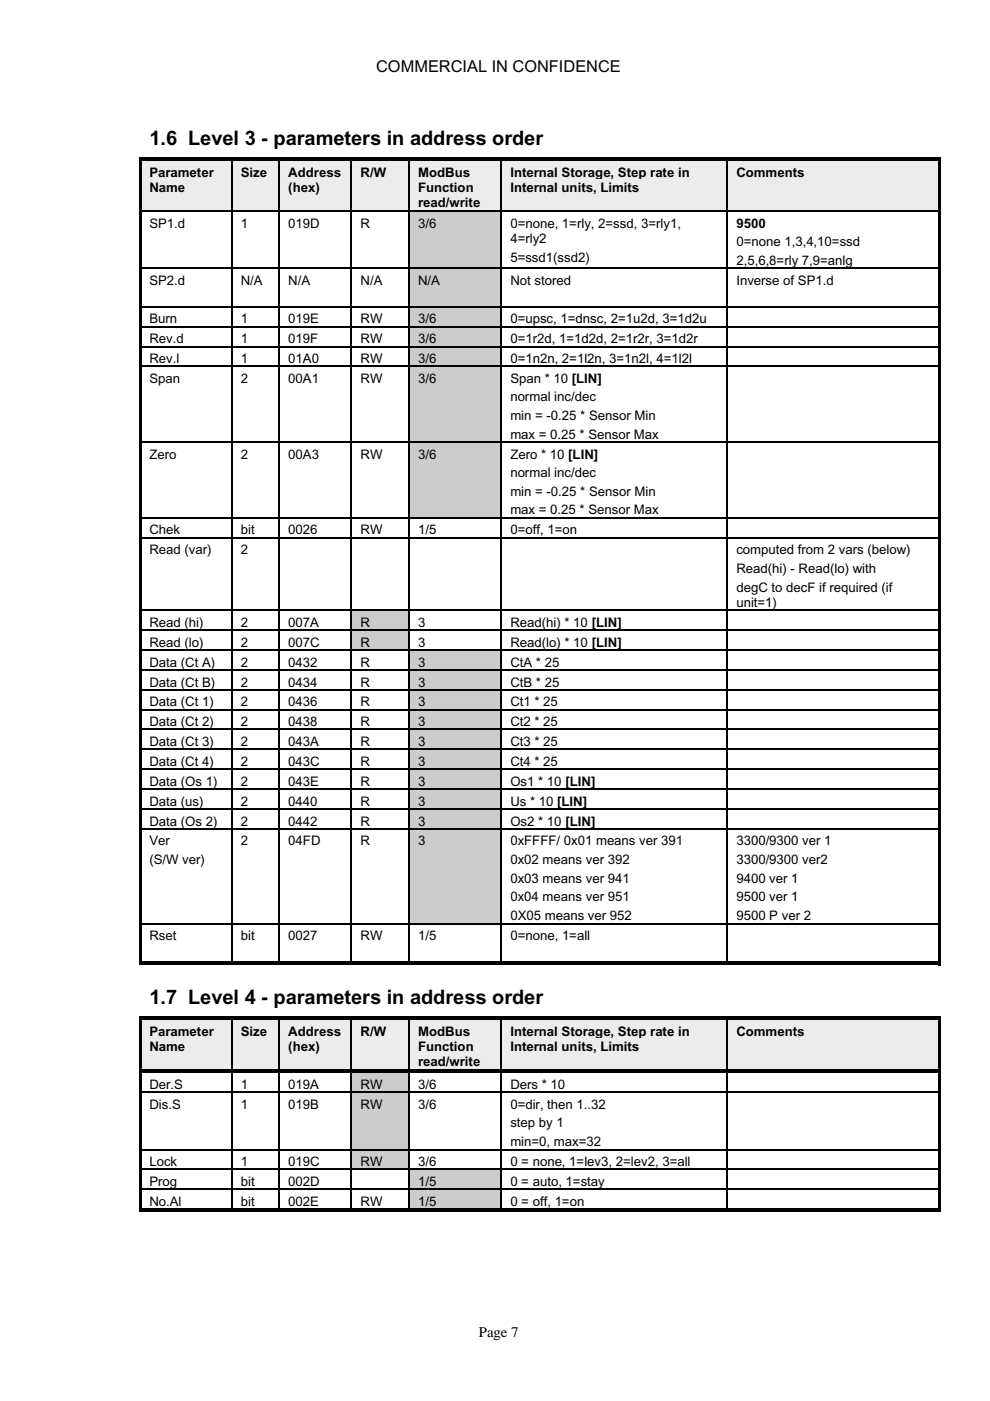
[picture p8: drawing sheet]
<svg xmlns="http://www.w3.org/2000/svg" width="210mm" height="297mm" viewBox="0 0 210 297" stroke-linecap="round" stroke-linejoin="round" font-family="sans-serif">
<defs><g id="words">
<g font-size="4.2">
<text x="31.7" y="30.7">1.6 Level 3 - parameters in address order</text>
<text x="31.7" y="212.8">1.7 Level 4 - parameters in address order</text>
</g>
<text font-size="3.5" x="79.8" y="15.3">COMMERCIAL IN CONFIDENCE</text>
<text font-size="3.1" x="101.5" y="283.4">Page 7</text>
<g font-size="2.8">
<text x="31.7" y="37.5">Parameter</text>
<text x="31.7" y="40.7">Name</text>
<text x="51.1" y="37.5">Size</text>
<text x="61.1" y="37.5">Address</text>
<text x="61.1" y="40.7">(hex)</text>
<text x="76.5" y="37.5">R/W</text>
<text x="88.6" y="37.5">ModBus</text>
<text x="88.6" y="40.7">Function</text>
<text x="108.2" y="37.5">Internal Storage, Step rate in</text>
<text x="108.2" y="40.7">Internal units, Limits</text>
<text x="156.1" y="37.5">Comments</text>
<text x="88.6" y="44">read/write</text>
<text x="31.7" y="48.3">SP1.d</text>
<text x="51.1" y="48.3">1</text>
<text x="61.1" y="48.3">019D</text>
<text x="76.5" y="48.3">R</text>
<text x="88.6" y="48.3">3/6</text>
<text x="108.2" y="48.3">0=none, 1=rly, 2=ssd, 3=rly1,</text>
<text x="108.2" y="51.5">4=rly2</text>
<text x="156.1" y="48.3">9500</text>
<text x="156.1" y="52.2">0=none 1,3,4,10=ssd</text>
<text x="108.2" y="55.5">5=ssd1(ssd2)</text>
<text x="156.1" y="56.2">2,5,6,8=rly 7,9=anlg</text>
<text x="31.7" y="60.4">SP2.d</text>
<text x="51.1" y="60.4">N/A</text>
<text x="61.1" y="60.4">N/A</text>
<text x="76.5" y="60.4">N/A</text>
<text x="88.6" y="60.4">N/A</text>
<text x="108.2" y="60.4">Not stored</text>
<text x="156.1" y="60.4">Inverse of SP1.d</text>
<text x="31.7" y="68.5">Burn</text>
<text x="51.1" y="68.5">1</text>
<text x="61.1" y="68.5">019E</text>
<text x="76.5" y="68.5">RW</text>
<text x="88.6" y="68.5">3/6</text>
<text x="108.2" y="68.5">0=upsc, 1=dnsc, 2=1u2d, 3=1d2u</text>
<text x="31.7" y="72.8">Rev.d</text>
<text x="31.7" y="77">Rev.l</text>
<text x="51.1" y="72.8">1</text>
<text x="51.1" y="77">1</text>
<text x="61.1" y="72.8">019F</text>
<text x="61.1" y="77">01A0</text>
<text x="76.5" y="72.8">RW</text>
<text x="76.5" y="77">RW</text>
<text x="88.6" y="72.8">3/6</text>
<text x="88.6" y="77">3/6</text>
<text x="108.2" y="72.8">0=1r2d, 1=1d2d, 2=1r2r, 3=1d2r</text>
<text x="108.2" y="77">0=1n2n, 2=1l2n, 3=1n2l, 4=1l2l</text>
<text x="31.7" y="81.1">Span</text>
<text x="51.1" y="81.1">2</text>
<text x="61.1" y="81.1">00A1</text>
<text x="76.5" y="81.1">RW</text>
<text x="88.6" y="81.1">3/6</text>
<text x="108.2" y="81.1">Span * 10 [LIN]</text>
<text x="108.2" y="85.1">normal inc/dec</text>
<text x="108.2" y="89.1">min = -0.25 * Sensor Min</text>
<text x="108.2" y="93">max = 0.25 * Sensor Max</text>
<text x="31.7" y="97.2">Zero</text>
<text x="51.1" y="97.2">2</text>
<text x="61.1" y="97.2">00A3</text>
<text x="76.5" y="97.2">RW</text>
<text x="88.6" y="97.2">3/6</text>
<text x="108.2" y="97.2">Zero * 10 [LIN]</text>
<text x="108.2" y="101.2">normal inc/dec</text>
<text x="108.2" y="105.2">min = -0.25 * Sensor Min</text>
<text x="31.7" y="113.3">Chek</text>
<text x="51.1" y="113.3">bit</text>
<text x="61.1" y="113.3">0026</text>
<text x="76.5" y="113.3">RW</text>
<text x="88.6" y="113.3">1/5</text>
<text x="108.2" y="109.1">max = 0.25 * Sensor Max</text>
<text x="108.2" y="113.3">0=off, 1=on</text>
<text x="31.7" y="117.5">Read (var)</text>
<text x="51.1" y="117.5">2</text>
<text x="156.1" y="117.5">computed from 2 vars (below)</text>
<text x="156.1" y="121.4">Read(hi) - Read(lo) with</text>
<text x="156.1" y="125.4">degC to decF if required (if</text>
<text x="156.1" y="128.6">unit=1)</text>
<text x="31.7" y="132.9">Read (hi)</text>
<text x="31.7" y="137.1">Read (lo)</text>
<text x="51.1" y="137.1">2</text>
<text x="51.1" y="132.9">2</text>
<text x="61.1" y="137.1">007C</text>
<text x="61.1" y="132.9">007A</text>
<text x="76.5" y="132.9">R</text>
<text x="76.5" y="137.1">R</text>
<text x="88.6" y="137.1">3</text>
<text x="88.6" y="132.9">3</text>
<text x="108.2" y="137.1">Read(lo) * 10 [LIN]</text>
<text x="108.2" y="132.9">Read(hi) * 10 [LIN]</text>
<text x="31.7" y="141.3">Data (Ct A)</text>
<text x="51.1" y="141.3">2</text>
<text x="61.1" y="141.3">0432</text>
<text x="76.5" y="141.3">R</text>
<text x="88.6" y="141.3">3</text>
<text x="108.2" y="141.3">CtA * 25</text>
<text x="31.7" y="145.6">Data (Ct B)</text>
<text x="31.7" y="149.7">Data (Ct 1)</text>
<text x="51.1" y="145.6">2</text>
<text x="51.1" y="149.7">2</text>
<text x="61.1" y="145.6">0434</text>
<text x="61.1" y="149.7">0436</text>
<text x="76.5" y="145.6">R</text>
<text x="76.5" y="149.7">R</text>
<text x="88.6" y="145.6">3</text>
<text x="88.6" y="149.7">3</text>
<text x="108.2" y="145.6">CtB * 25</text>
<text x="108.2" y="149.7">Ct1 * 25</text>
<text x="31.7" y="153.9">Data (Ct 2)</text>
<text x="51.1" y="153.9">2</text>
<text x="61.1" y="153.9">0438</text>
<text x="76.5" y="153.9">R</text>
<text x="88.6" y="153.9">3</text>
<text x="108.2" y="153.9">Ct2 * 25</text>
<text x="31.7" y="158.2">Data (Ct 3)</text>
<text x="51.1" y="158.2">2</text>
<text x="61.1" y="158.2">043A</text>
<text x="76.5" y="158.2">R</text>
<text x="88.6" y="158.2">3</text>
<text x="108.2" y="158.2">Ct3 * 25</text>
<text x="31.7" y="162.4">Data (Ct 4)</text>
<text x="31.7" y="166.6">Data (Os 1)</text>
<text x="51.1" y="162.4">2</text>
<text x="51.1" y="166.6">2</text>
<text x="61.1" y="162.4">043C</text>
<text x="61.1" y="166.6">043E</text>
<text x="76.5" y="162.4">R</text>
<text x="76.5" y="166.6">R</text>
<text x="88.6" y="162.4">3</text>
<text x="88.6" y="166.6">3</text>
<text x="108.2" y="162.4">Ct4 * 25</text>
<text x="108.2" y="166.6">Os1 * 10 [LIN]</text>
<text x="31.7" y="170.8">Data (us)</text>
<text x="51.1" y="170.8">2</text>
<text x="61.1" y="170.8">0440</text>
<text x="76.5" y="170.8">R</text>
<text x="88.6" y="170.8">3</text>
<text x="108.2" y="170.8">Us * 10 [LIN]</text>
<text x="31.7" y="175">Data (Os 2)</text>
<text x="31.7" y="179.3">Ver</text>
<text x="51.1" y="179.3">2</text>
<text x="51.1" y="175">2</text>
<text x="61.1" y="179.3">04FD</text>
<text x="61.1" y="175">0442</text>
<text x="76.5" y="179.3">R</text>
<text x="76.5" y="175">R</text>
<text x="88.6" y="175">3</text>
<text x="88.6" y="179.3">3</text>
<text x="108.2" y="175">Os2 * 10 [LIN]</text>
<text x="108.2" y="179.3">0xFFFF/ 0x01 means ver 391</text>
<text x="156.1" y="179.3">3300/9300 ver 1</text>
<text x="31.7" y="183.2">(S/W ver)</text>
<text x="108.2" y="183.2">0x02 means ver 392</text>
<text x="156.1" y="183.2">3300/9300 ver2</text>
<text x="108.2" y="187.1">0x03 means ver 941</text>
<text x="108.2" y="191.1">0x04 means ver 951</text>
<text x="156.1" y="187.1">9400 ver 1</text>
<text x="156.1" y="191.1">9500 ver 1</text>
<text x="108.2" y="195.1">0X05 means ver 952</text>
<text x="156.1" y="195.1">9500 P ver 2</text>
<text x="31.7" y="199.2">Rset</text>
<text x="51.1" y="199.2">bit</text>
<text x="61.1" y="199.2">0027</text>
<text x="76.5" y="199.2">RW</text>
<text x="88.6" y="199.2">1/5</text>
<text x="108.2" y="199.2">0=none, 1=all</text>
<text x="31.7" y="219.6">Parameter</text>
<text x="51.1" y="219.6">Size</text>
<text x="61.1" y="219.6">Address</text>
<text x="76.5" y="219.6">R/W</text>
<text x="88.6" y="219.6">ModBus</text>
<text x="108.2" y="219.6">Internal Storage, Step rate in</text>
<text x="156.1" y="219.6">Comments</text>
<text x="31.7" y="222.9">Name</text>
<text x="61.1" y="222.9">(hex)</text>
<text x="88.6" y="222.9">Function</text>
<text x="88.6" y="226.1">read/write</text>
<text x="108.2" y="222.9">Internal units, Limits</text>
<text x="31.7" y="230.8">Der.S</text>
<text x="51.1" y="230.8">1</text>
<text x="61.1" y="230.8">019A</text>
<text x="76.5" y="230.8">RW</text>
<text x="88.6" y="230.8">3/6</text>
<text x="108.2" y="230.8">Ders * 10</text>
<text x="31.7" y="235.1">Dis.S</text>
<text x="51.1" y="235.1">1</text>
<text x="61.1" y="235.1">019B</text>
<text x="76.5" y="235.1">RW</text>
<text x="88.6" y="235.1">3/6</text>
<text x="108.2" y="239">step by 1</text>
<text x="108.2" y="235.1">0=dir, then 1..32</text>
<text x="108.2" y="243">min=0, max=32</text>
<text x="31.7" y="247.2">Lock</text>
<text x="31.7" y="251.4">Prog</text>
<text x="51.1" y="251.4">bit</text>
<text x="51.1" y="247.2">1</text>
<text x="61.1" y="251.4">002D</text>
<text x="61.1" y="247.2">019C</text>
<text x="76.5" y="247.2">RW</text>
<text x="88.6" y="247.2">3/6</text>
<text x="88.6" y="251.4">1/5</text>
<text x="108.2" y="247.2">0 = none, 1=lev3, 2=lev2, 3=all</text>
<text x="108.2" y="251.4">0 = auto, 1=stay</text>
<text x="31.7" y="255.6">No.Al</text>
<text x="51.1" y="255.6">bit</text>
<text x="61.1" y="255.6">002E</text>
<text x="76.5" y="255.6">RW</text>
<text x="88.6" y="255.6">1/5</text>
<text x="108.2" y="255.6">0 = off, 1=on</text>
</g>
</g></defs>
<g fill="#ececec">
<path d="M30 34.1h19v4h-19z"/>
<path d="M30 38.1h19v3.2h-19z"/>
<path d="M30 41.3h19v3.3h-19z"/>
<path d="M49.3 34.1h9.7v4h-9.7z"/>
<path d="M49.3 38.1h9.7v6.5h-9.7z"/>
<path d="M59.3 34.1h15v4h-15z"/>
<path d="M59.3 38.1h15v3.2h-15z"/>
<path d="M59.3 41.3h15v3.3h-15z"/>
<path d="M74.6 34.1h11.9v4h-11.9z"/>
<path d="M74.6 38.1h11.9v6.5h-11.9z"/>
<path d="M86.8 34.1h19.3v4h-19.3z"/>
<path d="M86.8 38.1h19.3v3.2h-19.3z"/>
<path d="M86.8 41.3h19.3v3.3h-19.3z"/>
</g>
<path d="M86.8 44.6h19.3" fill="none" stroke="#ececec" stroke-width=".21"/>
<g fill="#ececec">
<path d="M106.3 34.1h47.7v4h-47.7z"/>
<path d="M106.3 38.1h47.7v3.2h-47.7z"/>
<path d="M106.3 41.3h47.7v3.3h-47.7z"/>
<path d="M154.3 34.1h44.7v4h-44.7z"/>
<path d="M154.3 38.1h44.7v6.5h-44.7z"/>
</g>
<path d="M29.5 33.4h170v.7h-170zM29.5 34.1h.5v10.5h-.5zM199 34.1h.5v10.5h-.5z" fill="#000"/>
<path d="M49.1 34.1v10.5M59.1 34.1v10.5M74.5 34.1v10.5M86.7 34.1v10.5M106.2 34.1v10.5M154.1 34.1v10.5" fill="none" stroke="#000" stroke-width=".25"/>
<path d="M0 0l.1 .1z" fill="#fff"/>
<path d="M86.8 44.9h19.3v4h-19.3z" fill="#ccc"/>
<path d="M0 0l.1 .1z" fill="#fff"/>
<path d="M86.8 48.9h19.3v7.8h-19.3z" fill="#ccc"/>
<path d="M29.5 44.8h170M49.1 44.9v11.8M59.1 44.9v11.8M74.5 44.9v11.8M86.7 44.9v11.8M106.2 44.9v11.8M154.1 44.9v11.8" fill="none" stroke="#000" stroke-width=".25"/>
<path d="M29.5 44.9h.5v11.8h-.5zM199 44.9h.5v11.8h-.5z" fill="#000"/>
<path d="M0 0l.1 .1z" fill="#fff"/>
<path d="M86.8 57h19.3v4h-19.3z" fill="#ccc"/>
<path d="M0 0l.1 .1z" fill="#fff"/>
<path d="M86.8 61h19.3v3.9h-19.3z" fill="#ccc"/>
<path d="M29.5 56.9h170M49.1 57v7.9M59.1 57v7.9M74.5 57v7.9M86.7 57v7.9M106.2 57v7.9M154.1 57v7.9" fill="none" stroke="#000" stroke-width=".25"/>
<path d="M29.5 57h.5v7.9h-.5zM199 57h.5v7.9h-.5z" fill="#000"/>
<path d="M0 0l.1 .1z" fill="#fff"/>
<path d="M86.8 65.1h19.3v4h-19.3z" fill="#ccc"/>
<path d="M29.5 65h170M49.1 65.1v4M59.1 65.1v4M74.5 65.1v4M86.7 65.1v4M106.2 65.1v4M154.1 65.1v4" fill="none" stroke="#000" stroke-width=".25"/>
<path d="M29.5 65.1h.5v4h-.5zM199 65.1h.5v4h-.5z" fill="#000"/>
<path d="M0 0l.1 .1z" fill="#fff"/>
<path d="M86.8 69.4h19.3v3.9h-19.3z" fill="#ccc"/>
<path d="M29.5 69.2h170M49.1 69.4v3.9M59.1 69.4v3.9M74.5 69.4v3.9M86.7 69.4v3.9M106.2 69.4v3.9M154.1 69.4v3.9" fill="none" stroke="#000" stroke-width=".25"/>
<path d="M29.5 69.4h.5v3.9h-.5zM199 69.4h.5v3.9h-.5z" fill="#000"/>
<path d="M0 0l.1 .1z" fill="#fff"/>
<path d="M86.8 73.6h19.3v4h-19.3z" fill="#ccc"/>
<path d="M29.5 73.5h170M49.1 73.6v4M59.1 73.6v4M74.5 73.6v4M86.7 73.6v4M106.2 73.6v4M154.1 73.6v4" fill="none" stroke="#000" stroke-width=".25"/>
<path d="M29.5 73.6h.5v4h-.5zM199 73.6h.5v4h-.5z" fill="#000"/>
<path d="M0 0l.1 .1z" fill="#fff"/>
<path d="M86.8 77.8h19.3v3.9h-19.3z" fill="#ccc"/>
<path d="M0 0l.1 .1z" fill="#fff"/>
<path d="M86.8 81.7h19.3v12h-19.3z" fill="#ccc"/>
<path d="M29.5 77.7h170M49.1 77.8v15.9M59.1 77.8v15.9M74.5 77.8v15.9M86.7 77.8v15.9M106.2 77.8v15.9M154.1 77.8v15.9" fill="none" stroke="#000" stroke-width=".25"/>
<path d="M29.5 77.8h.5v15.9h-.5zM199 77.8h.5v15.9h-.5z" fill="#000"/>
<path d="M0 0l.1 .1z" fill="#fff"/>
<path d="M86.8 93.9h19.3v3.9h-19.3z" fill="#ccc"/>
<path d="M0 0l.1 .1z" fill="#fff"/>
<path d="M86.8 97.8h19.3v11.9h-19.3z" fill="#ccc"/>
<g fill="none" stroke="#000" stroke-width=".25">
<path d="M29.5 93.8h170M49.1 93.9v15.8M59.1 93.9v15.8M74.5 93.9v15.8M86.7 93.9v15.8M106.2 93.9v15.8M154.1 93.9v15.8M29.5 109.8h170M29.5 114h170M49.1 109.9v4M49.1 114.2v15M59.1 109.9v4"/>
<path d="M59.1 114.2v15M74.5 109.9v4M74.5 114.2v15M86.7 109.9v4M86.7 114.2v15M106.2 109.9v4M106.2 114.2v15M154.1 109.9v4M154.1 114.2v15"/>
</g>
<path d="M29.5 93.9h.5v15.8h-.5zM29.5 109.9h.5v4h-.5zM199 93.9h.5v15.8h-.5zM199 109.9h.5v4h-.5zM29.5 114.2h.5v15h-.5zM199 114.2h.5v15h-.5z" fill="#000"/>
<path d="M0 0l.1 .1z" fill="#fff"/>
<path d="M74.6 129.6h11.9v3.9h-11.9z" fill="#ccc"/>
<path d="M0 0l.1 .1z" fill="#fff"/>
<path d="M74.6 133.5h11.9" fill="none" stroke="#ccc" stroke-width=".21"/>
<path d="M29.5 129.4h170M49.1 129.6v3.9M59.1 129.6v3.9M74.5 129.6v3.9M86.7 129.6v3.9M106.2 129.6v3.9M154.1 129.6v3.9" fill="none" stroke="#000" stroke-width=".25"/>
<path d="M29.5 129.6h.5v3.9h-.5zM199 129.6h.5v3.9h-.5z" fill="#000"/>
<path d="M0 0l.1 .1z" fill="#fff"/>
<path d="M74.6 133.7h11.9v4h-11.9z" fill="#ccc"/>
<path d="M29.5 133.6h170M49.1 133.7v4M59.1 133.7v4M74.5 133.7v4M86.7 133.7v4M106.2 133.7v4M154.1 133.7v4" fill="none" stroke="#000" stroke-width=".25"/>
<path d="M29.5 133.7h.5v4h-.5zM199 133.7h.5v4h-.5z" fill="#000"/>
<path d="M0 0l.1 .1z" fill="#fff"/>
<path d="M86.8 137.9h19.3v4h-19.3z" fill="#ccc"/>
<path d="M29.5 137.8h170M49.1 137.9v4M59.1 137.9v4M74.5 137.9v4M86.7 137.9v4M106.2 137.9v4M154.1 137.9v4" fill="none" stroke="#000" stroke-width=".25"/>
<path d="M29.5 137.9h.5v4h-.5zM199 137.9h.5v4h-.5z" fill="#000"/>
<path d="M0 0l.1 .1z" fill="#fff"/>
<path d="M86.8 142.2h19.3v4h-19.3z" fill="#ccc"/>
<path d="M29.5 142h170M49.1 142.2v4M59.1 142.2v4M74.5 142.2v4M86.7 142.2v4M106.2 142.2v4M154.1 142.2v4" fill="none" stroke="#000" stroke-width=".25"/>
<path d="M29.5 142.2h.5v4h-.5zM199 142.2h.5v4h-.5z" fill="#000"/>
<path d="M0 0l.1 .1z" fill="#fff"/>
<path d="M86.8 146.4h19.3v3.9h-19.3z" fill="#ccc"/>
<path d="M0 0l.1 .1z" fill="#fff"/>
<path d="M86.8 150.3h19.3" fill="none" stroke="#ccc" stroke-width=".21"/>
<path d="M29.5 146.3h170M49.1 146.4v4M59.1 146.4v4M74.5 146.4v4M86.7 146.4v4M106.2 146.4v4M154.1 146.4v4" fill="none" stroke="#000" stroke-width=".25"/>
<path d="M29.5 146.4h.5v4h-.5zM199 146.4h.5v4h-.5z" fill="#000"/>
<path d="M0 0l.1 .1z" fill="#fff"/>
<path d="M86.8 150.6h19.3v3.9h-19.3z" fill="#ccc"/>
<path d="M0 0l.1 .1z" fill="#fff"/>
<path d="M86.8 154.6h19.3" fill="none" stroke="#ccc" stroke-width=".21"/>
<path d="M29.5 150.5h170M49.1 150.6v4M59.1 150.6v4M74.5 150.6v4M86.7 150.6v4M106.2 150.6v4M154.1 150.6v4" fill="none" stroke="#000" stroke-width=".25"/>
<path d="M29.5 150.6h.5v4h-.5zM199 150.6h.5v4h-.5z" fill="#000"/>
<path d="M0 0l.1 .1z" fill="#fff"/>
<path d="M86.8 154.8h19.3v4h-19.3z" fill="#ccc"/>
<path d="M29.5 154.7h170M49.1 154.8v4M59.1 154.8v4M74.5 154.8v4M86.7 154.8v4M106.2 154.8v4M154.1 154.8v4" fill="none" stroke="#000" stroke-width=".25"/>
<path d="M29.5 154.8h.5v4h-.5zM199 154.8h.5v4h-.5z" fill="#000"/>
<path d="M0 0l.1 .1z" fill="#fff"/>
<path d="M86.8 159h19.3v4h-19.3z" fill="#ccc"/>
<path d="M29.5 158.9h170M49.1 159v4M59.1 159v4M74.5 159v4M86.7 159v4M106.2 159v4M154.1 159v4" fill="none" stroke="#000" stroke-width=".25"/>
<path d="M29.5 159h.5v4h-.5zM199 159h.5v4h-.5z" fill="#000"/>
<path d="M0 0l.1 .1z" fill="#fff"/>
<path d="M86.8 163.3h19.3v3.9h-19.3z" fill="#ccc"/>
<path d="M29.5 163.1h170M49.1 163.3v3.9M59.1 163.3v3.9M74.5 163.3v3.9M86.7 163.3v3.9M106.2 163.3v3.9M154.1 163.3v3.9" fill="none" stroke="#000" stroke-width=".25"/>
<path d="M29.5 163.3h.5v3.9h-.5zM199 163.3h.5v3.9h-.5z" fill="#000"/>
<path d="M0 0l.1 .1z" fill="#fff"/>
<path d="M86.8 167.5h19.3v3.9h-19.3z" fill="#ccc"/>
<path d="M0 0l.1 .1z" fill="#fff"/>
<path d="M86.8 171.4h19.3" fill="none" stroke="#ccc" stroke-width=".21"/>
<path d="M29.5 167.4h170M49.1 167.5v4M59.1 167.5v4M74.5 167.5v4M86.7 167.5v4M106.2 167.5v4M154.1 167.5v4" fill="none" stroke="#000" stroke-width=".25"/>
<path d="M29.5 167.5h.5v4h-.5zM199 167.5h.5v4h-.5z" fill="#000"/>
<path d="M0 0l.1 .1z" fill="#fff"/>
<path d="M86.8 171.6h19.3v4h-19.3z" fill="#ccc"/>
<path d="M29.5 171.5h170M49.1 171.6v4M59.1 171.6v4M74.5 171.6v4M86.7 171.6v4M106.2 171.6v4M154.1 171.6v4" fill="none" stroke="#000" stroke-width=".25"/>
<path d="M29.5 171.6h.5v4h-.5zM199 171.6h.5v4h-.5z" fill="#000"/>
<path d="M0 0l.1 .1z" fill="#fff"/>
<path d="M86.8 175.9h19.3v4h-19.3z" fill="#ccc"/>
<path d="M0 0l.1 .1z" fill="#fff"/>
<path d="M86.8 179.9h19.3v15.7h-19.3z" fill="#ccc"/>
<g fill="none" stroke="#000" stroke-width=".25">
<path d="M29.5 175.7h170M49.1 175.9v19.7M59.1 175.9v19.7M74.5 175.9v19.7M86.7 175.9v19.7M106.2 175.9v19.7M154.1 175.9v19.7M29.5 195.8h170M49.1 195.9v8M59.1 195.9v8M74.5 195.9v8M86.7 195.9v8"/>
<path d="M106.2 195.9v8M154.1 195.9v8"/>
</g>
<path d="M29.5 175.9h.5v19.7h-.5zM199 175.9h.5v19.7h-.5zM29.5 195.9h.5v8h-.5zM29.5 203.9h19.5v.8h-19.5zM49 203.9h10v.8h-10zM59 203.9h15.3v.8h-15.3zM74.3 203.9h12.2v.8h-12.2zM86.5 203.9h19.6v.8h-19.6zM106.1 203.9h47.9v.8h-47.9zM154 203.9h45v.8h-45zM199 195.9h.5v8.8h-.5z" fill="#000"/>
<g fill="#ececec">
<path d="M30 216.3h19v3.9h-19z"/>
<path d="M30 220.2h19v3.3h-19z"/>
<path d="M30 223.5h19v3.3h-19z"/>
<path d="M49.3 216.3h9.7v3.9h-9.7z"/>
<path d="M49.3 220.2h9.7v6.6h-9.7z"/>
<path d="M59.3 216.3h15v3.9h-15z"/>
<path d="M59.3 220.2h15v3.3h-15z"/>
<path d="M59.3 223.5h15v3.3h-15z"/>
<path d="M74.6 216.3h11.9v3.9h-11.9z"/>
<path d="M74.6 220.2h11.9v6.6h-11.9z"/>
<path d="M86.8 216.3h19.3v3.9h-19.3z"/>
<path d="M86.8 220.2h19.3v3.3h-19.3z"/>
<path d="M86.8 223.5h19.3v3.2h-19.3z"/>
</g>
<path d="M86.8 226.7h19.3" fill="none" stroke="#ececec" stroke-width=".21"/>
<g fill="#ececec">
<path d="M106.3 216.3h47.7v3.9h-47.7z"/>
<path d="M106.3 220.2h47.7v3.3h-47.7z"/>
<path d="M106.3 223.5h47.7v3.3h-47.7z"/>
<path d="M154.3 216.3h44.7v3.9h-44.7z"/>
<path d="M154.3 220.2h44.7v6.6h-44.7z"/>
</g>
<path d="M29.5 215.5h170v.8h-170zM29.5 216.3h.5v10.5h-.5zM199 216.3h.5v10.5h-.5z" fill="#000"/>
<path d="M49.1 216.3v10.5M59.1 216.3v10.5M74.5 216.3v10.5M86.7 216.3v10.5M106.2 216.3v10.5M154.1 216.3v10.5" fill="none" stroke="#000" stroke-width=".25"/>
<path d="M0 0l.1 .1z" fill="#fff"/>
<path d="M74.6 227.5h11.9v3.9h-11.9z" fill="#ccc"/>
<path d="M0 0l.1 .1z" fill="#fff"/>
<path d="M74.6 231.5h11.9" fill="none" stroke="#ccc" stroke-width=".21"/>
<path d="M29.5 226.8h170v.7h-170zM29.5 227.5h.5v4h-.5zM199 227.5h.5v4h-.5z" fill="#000"/>
<path d="M49.1 227.5v4M59.1 227.5v4M74.5 227.5v4M86.7 227.5v4M106.2 227.5v4M154.1 227.5v4" fill="none" stroke="#000" stroke-width=".25"/>
<path d="M0 0l.1 .1z" fill="#fff"/>
<path d="M74.6 231.8h11.9v3.8h-11.9z" fill="#ccc"/>
<path d="M0 0l.1 .1z" fill="#fff"/>
<path d="M74.6 235.6h11.9v8h-11.9z" fill="#ccc"/>
<path d="M29.5 231.6h170M49.1 231.8v11.8M59.1 231.8v11.8M74.5 231.8v11.8M86.7 231.8v11.8M106.2 231.8v11.8M154.1 231.8v11.8" fill="none" stroke="#000" stroke-width=".25"/>
<path d="M29.5 231.8h.5v11.8h-.5zM199 231.8h.5v11.8h-.5z" fill="#000"/>
<path d="M0 0l.1 .1z" fill="#fff"/>
<path d="M74.6 243.9h11.9v3.9h-11.9z" fill="#ccc"/>
<path d="M0 0l.1 .1z" fill="#fff"/>
<path d="M74.6 247.8h11.9" fill="none" stroke="#ccc" stroke-width=".21"/>
<path d="M29.5 243.7h170M49.1 243.9v3.9M59.1 243.9v3.9M74.5 243.9v3.9M86.7 243.9v3.9M106.2 243.9v3.9M154.1 243.9v3.9" fill="none" stroke="#000" stroke-width=".25"/>
<path d="M29.5 243.9h.5v3.9h-.5zM199 243.9h.5v3.9h-.5z" fill="#000"/>
<path d="M0 0l.1 .1z" fill="#fff"/>
<path d="M86.8 248h19.3v4h-19.3z" fill="#ccc"/>
<path d="M29.5 247.9h170M49.1 248v4M59.1 248v4M74.5 248v4M86.7 248v4M106.2 248v4M154.1 248v4" fill="none" stroke="#000" stroke-width=".25"/>
<path d="M29.5 248h.5v4h-.5zM199 248h.5v4h-.5z" fill="#000"/>
<path d="M0 0l.1 .1z" fill="#fff"/>
<path d="M86.8 252.2h19.3v4h-19.3z" fill="#ccc"/>
<path d="M29.5 252.1h170M49.1 252.2v4M59.1 252.2v4M74.5 252.2v4M86.7 252.2v4M106.2 252.2v4M154.1 252.2v4" fill="none" stroke="#000" stroke-width=".25"/>
<path d="M29.5 252.2h.5v4h-.5zM29.5 256.2h19.5v.8h-19.5zM49 256.2h10v.8h-10zM59 256.2h15.3v.8h-15.3zM74.3 256.2h12.2v.8h-12.2zM86.5 256.2h19.6v.8h-19.6zM106.1 256.2h47.9v.8h-47.9zM154 256.2h45v.8h-45zM199 252.2h.5v4.8h-.5z" fill="#000"/>
<use href="#words"/>
</svg>
